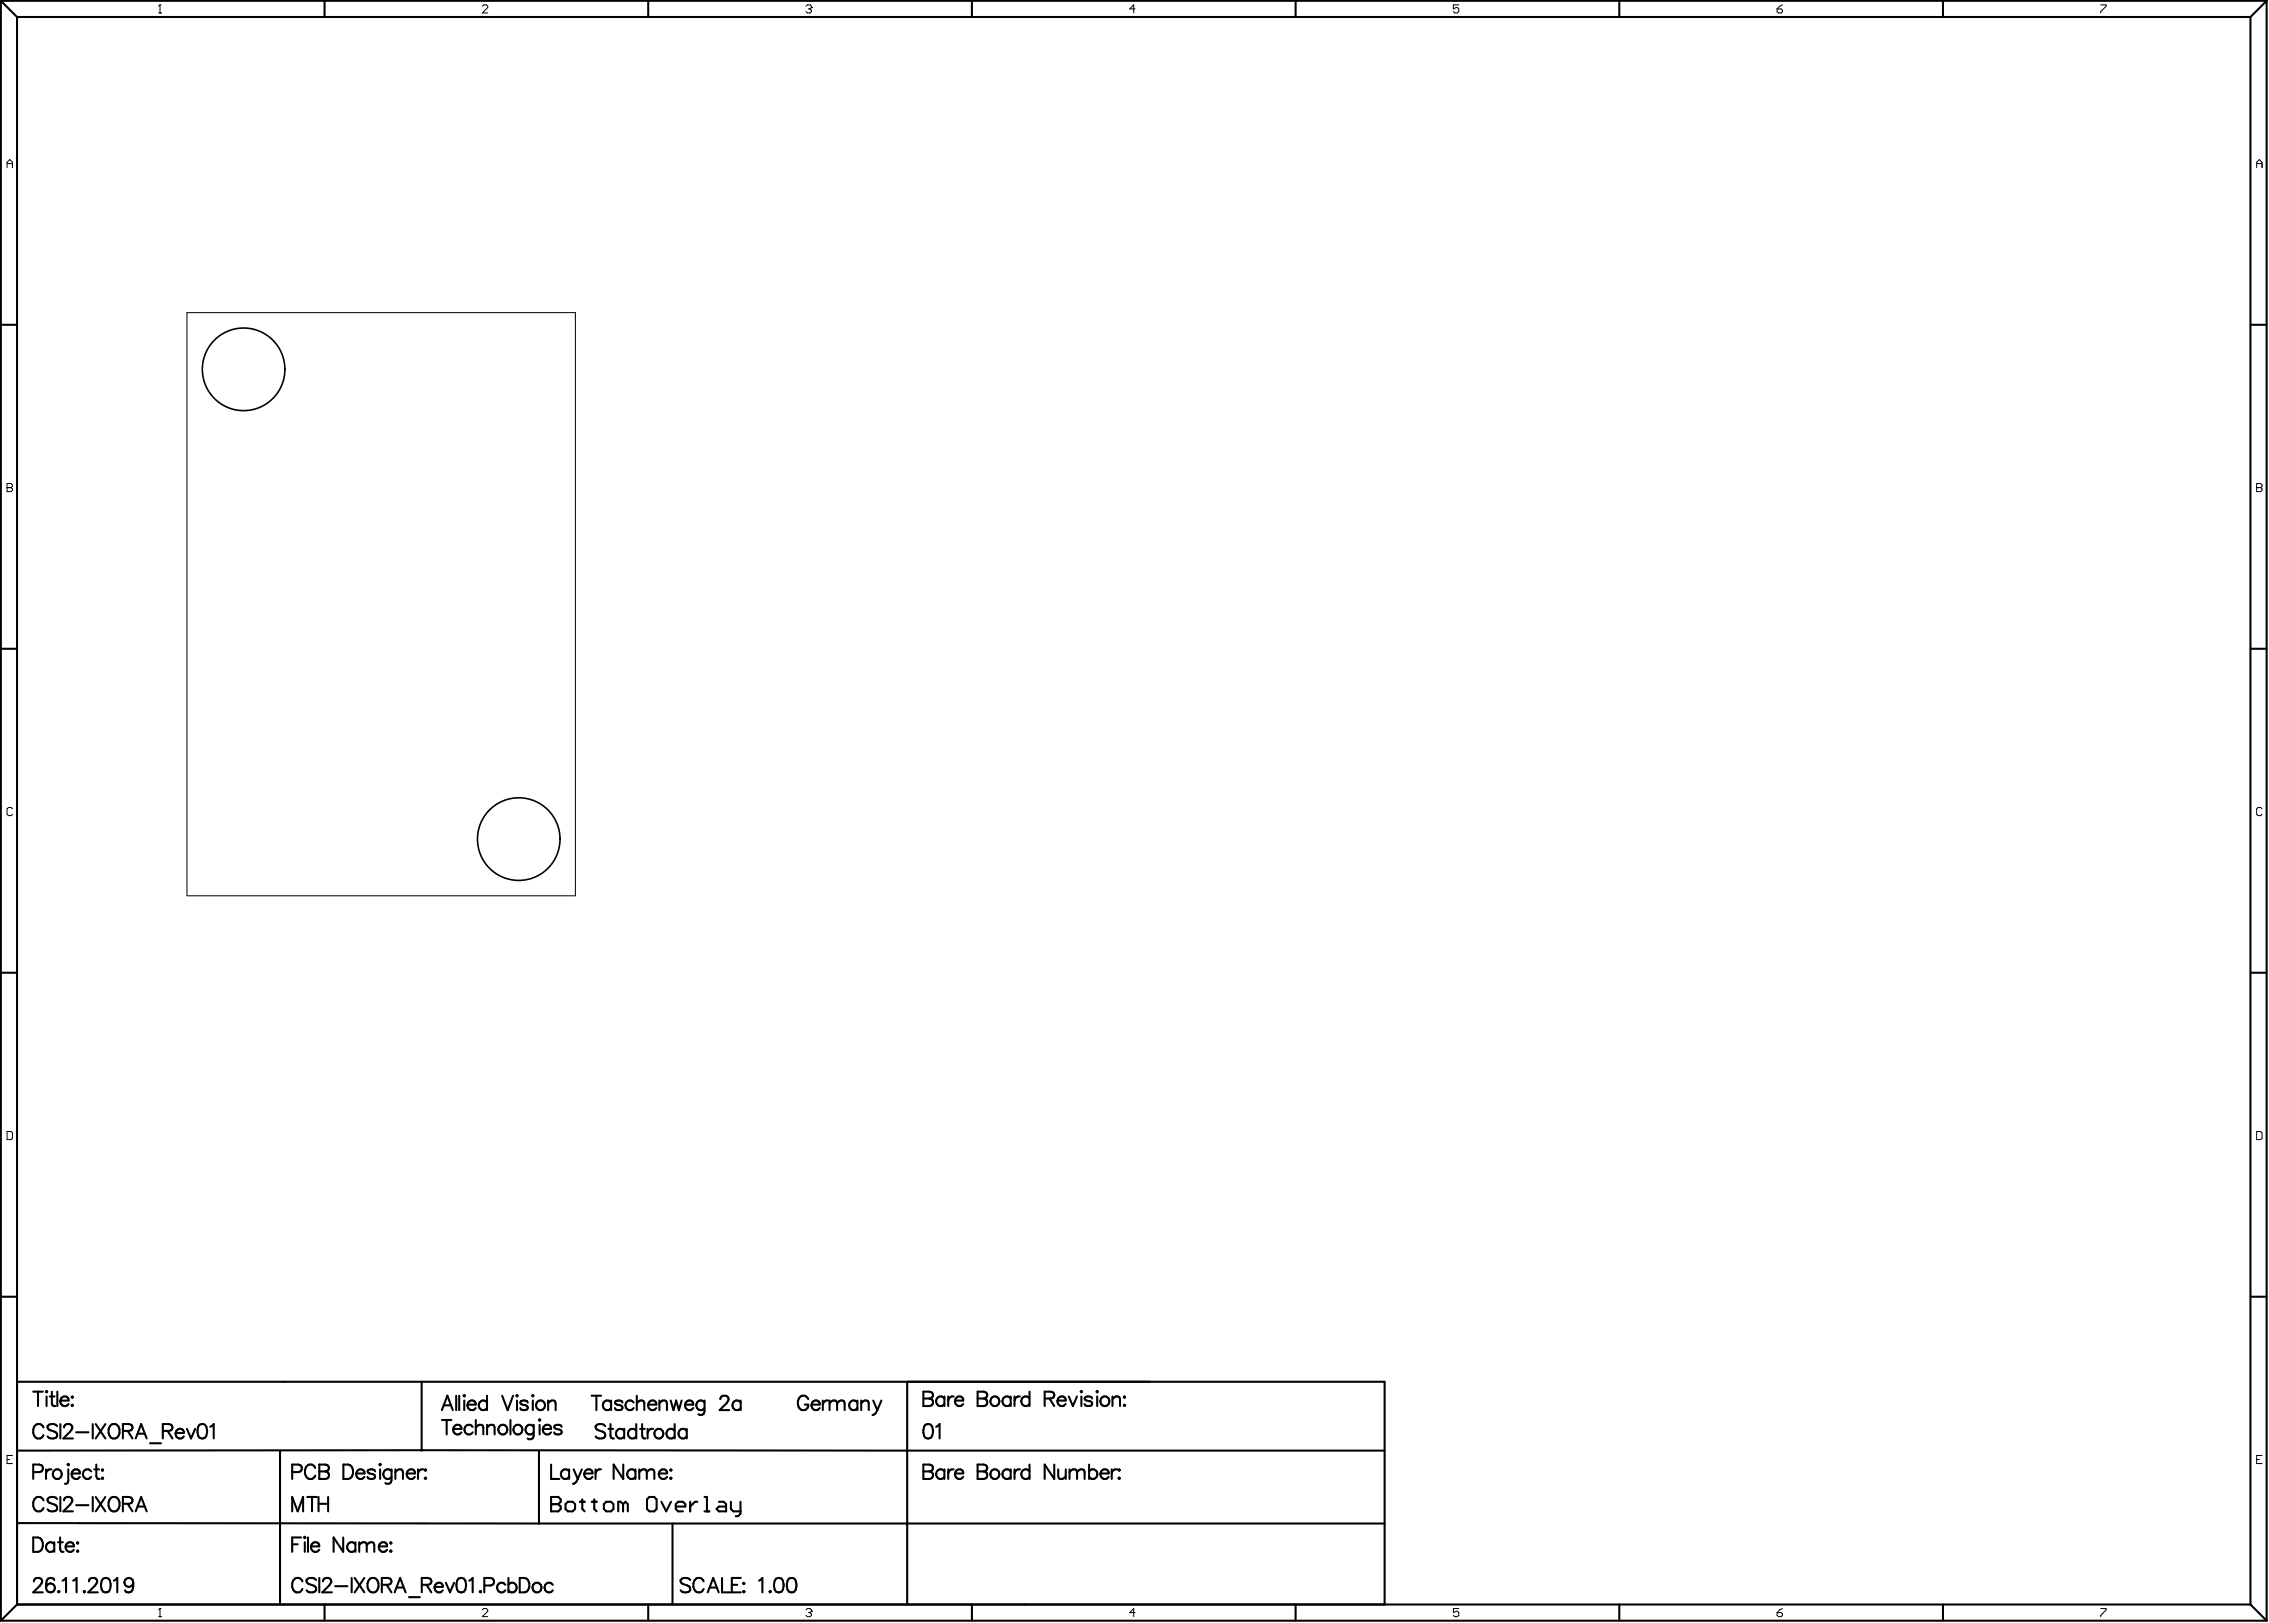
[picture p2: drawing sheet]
<svg xmlns="http://www.w3.org/2000/svg" width="467mm" height="334mm" viewBox="0 0 467 334" stroke-linecap="round" stroke-linejoin="round" font-family="sans-serif">
<g fill="#000">
<circle cx="113.4" cy="309.3" r=".21"/>
<circle cx="3.5" cy="329.9" r=".21"/>
</g>
<g fill="none" stroke="#000" stroke-width=".42">
<path d="M.2 .2l3.3 3.3M.2 .2v333.1M.2 .2h466M3.5 3.5v326.4M3.5 3.5h459.4M66.8 .2v3.3M133.3 .2v3.3M199.9 .2v3.3M266.5 .2v3.3M333.1 .2v3.3M399.7 .2v3.3M462.9 3.5v326.4"/>
<path d="M466.2 .2v333.1M466.2 .2l-3.3 3.3M.2 66.8h3.3M462.9 66.8h3.3M.2 133.4h3.3M462.9 133.4h3.3M.2 200h3.3M462.9 200h3.3M.2 266.6h3.3M462.9 266.6h3.3M3.5 284.1h281.3v45.8M3.5 298.3h281.3"/>
<path d="M6.8 286.2h2M7.8 286.2v2.9M8.9 293.5a1.09 1.09 0 0 0-1.2-.7 1.09 1.09 0 0 0-.9 1.2 1.3 1.3 0 0 0 .3 1.4 1.3 1.3 0 0 0 1.4 .2l.4-.5M9.6 286l.1 .2-.1 .1-.2-.1zM9.6 287.1v2M10.2 287.1h1M10.7 286.2v2.4l.1 .4 .6 .1M11.8 293.2a1.3 1.3 0 0 0-2 0 .76 .76 0 0 0 .5 .9l.9 .3a.72 .72 0 0 1 .5 .5 .72 .72 0 0 1-.2 .7 1.36 1.36 0 0 1-1.7-.2M11.8 286.2v2.9M12.4 288a.93 .93 0 0 0 .6 1 .93 .93 0 0 0 1.1-.3M12.4 292.8v3M12.8 287.3a.78 .78 0 0 1 .9-.1 .78 .78 0 0 1 .4 .8h-1.7z"/>
<path d="M13.2 293.5a.74 .74 0 0 1 .5-.7h.6a.72 .72 0 0 1 .4 1.2l-1.7 1.8h2M14.9 287.1l.1 .2-.1 .1-.2-.1zM14.9 288.8l.1 .2-.1 .1-.2-.1zM15.7 294.5h2.5M19.1 292.8v3M19.7 292.8l2 3M21.7 292.8l-2 3M22.6 293.2a1.09 1.09 0 0 1 1.3-.3 1.09 1.09 0 0 1 .7 1.1 1.3 1.3 0 0 1-.3 1.4 1.3 1.3 0 0 1-1.4 .2 1.84 1.84 0 0 1-.3-2.4zM25.3 294.2h1.2l.5-.1a.68 .68 0 0 0 0-1.1l-.5-.2h-1.2v3M26.3 294.2l1 1.6M27.9 295.8l1.1-3 1.2 3M28.3 294.8h1.4"/>
<path d="M30.9 296.8h2.2M33.5 294.2h1.3l.4-.1a.68 .68 0 0 0 0-1.1l-.4-.2h-1.3v3M34.5 294.2l1 1.6M36.1 294.7a.93 .93 0 0 0 .6 1 .93 .93 0 0 0 1.1-.3M36.5 294a.78 .78 0 0 1 .9-.1 .78 .78 0 0 1 .4 .8h-1.7zM38.5 293.8l.8 2 .8-2M41 293a.96 .96 0 0 1 1.5 .4 2.45 2.45 0 0 1-.3 2.2 .96 .96 0 0 1-1.4-.4 2.45 2.45 0 0 1 .2-2.2zM43.3 293.4l.7-.6v3M57.6 298.3v31.6M86.7 284.1v14.2M90.9 290l1.1-3 1.1 3M90.9 292h2"/>
<path d="M91.3 289h1.4M91.9 292v3M93.2 293.8a.93 .93 0 0 0 .6 1.1 .93 .93 0 0 0 1.1-.4M93.6 293.1a.78 .78 0 0 1 .9-.1 .78 .78 0 0 1 .4 .8h-1.7zM93.8 287v3M94.5 287v3M95.5 286.9l.1 .1-.1 .1-.1-.1zM95.5 288v2M96.2 288.8a.93 .93 0 0 0 .5 1.1 .93 .93 0 0 0 1.2-.4M96.6 288.1a.78 .78 0 0 1 .9-.1 .78 .78 0 0 1 .4 .8h-1.7zM97.2 293.4a.94 .94 0 0 0-1.4-.1 .94 .94 0 0 0 0 1.4 .94 .94 0 0 0 1.4-.2M97.9 292v3"/>
<path d="M97.9 293.5l.7-.5 .7 .1 .1 .4v1.5M100.2 288.4a.94 .94 0 0 0-1.4-.1 .94 .94 0 0 0 0 1.4 .94 .94 0 0 0 1.4-.2M100.2 287v3M100.2 293v2M100.2 293.5l.7-.5 .7 .1 .1 .4v1.5M103.3 287l1.1 3 1.1-3M105 292v3M106.3 286.9l.2 .1-.2 .1-.1-.1zM106.3 288v2M108.6 288.4a.89 .89 0 0 0-1.6 0l.4 .4 1 .3 .2 .4a.89 .89 0 0 1-1.6 0M109.6 286.9l.1 .1-.1 .1-.1-.1zM109.6 288v2"/>
<path d="M109.8 293.4a.94 .94 0 0 0-1.4-.1 .94 .94 0 0 0 0 1.4 .94 .94 0 0 0 1.4-.2M109.8 293v2.2a.78 .78 0 0 1-.5 .7 .78 .78 0 0 1-.8-.1M110.9 292l.1-.2 .1 .2-.1 .1zM110.9 298.3v15M111 293v2M111.7 293.8a.93 .93 0 0 0 .5 1.1 .93 .93 0 0 0 1.2-.4M112.1 293.1a.78 .78 0 0 1 .9-.1 .78 .78 0 0 1 .4 .8h-1.7zM112.7 288.5l.7-.5 .8 .1 .1 .4v1.5M112.7 288v2M115.5 293.4a.89 .89 0 0 0-1.5 0l.4 .4 1 .3 .1 .4a.89 .89 0 0 1-1.5 0M121.7 287h2M122.7 287v3"/>
<path d="M124.5 293.2a1.3 1.3 0 0 0-2 0 .76 .76 0 0 0 .6 .9l.8 .3a.72 .72 0 0 1 .6 .5 .72 .72 0 0 1-.3 .7 1.36 1.36 0 0 1-1.7-.2M125.2 293.8h.9M125.6 292.8v2.4l.1 .4 .6 .2M125.7 288.4a.94 .94 0 0 0-1.4-.1 .94 .94 0 0 0 0 1.4 .94 .94 0 0 0 1.4-.2M125.7 288v2M128 288.4a.89 .89 0 0 0-1.5 0l.4 .4 1 .3 .1 .4a.89 .89 0 0 1-1.5 0M128.4 294.2a.94 .94 0 0 0-1.4-.1 .94 .94 0 0 0 0 1.4 .94 .94 0 0 0 1.4-.1M128.4 293.8v2M130.4 288.4a.94 .94 0 0 0-1.4-.1 .94 .94 0 0 0 0 1.4 .94 .94 0 0 0 1.4-.2M130.9 294.2a.94 .94 0 0 0-1.4-.1 .94 .94 0 0 0 0 1.4 .94 .94 0 0 0 1.4-.1M130.9 292.8v3M131 288.5l.7-.5 .7 .1 .1 .4v1.5"/>
<path d="M131 287v3M131.7 293.8h.9M132.1 292.8v2.4l.1 .4 .6 .2M133.2 293.8v2M133.3 288.8a.93 .93 0 0 0 .6 1.1 .93 .93 0 0 0 1.1-.4M133.5 288.4a.82 .82 0 0 1 .9-.4 .82 .82 0 0 1 .6 .8h-1.7zM134.3 293.8a.95 .95 0 0 0-1.1 .9M135.6 288.5l.7-.5 .7 .1 .2 .4v1.5M135.6 288v2M138 288l.5 2 .6-2 .6 2 .5-2M138.8 294.2a.94 .94 0 0 0-1.4-.1 .94 .94 0 0 0 0 1.4 .94 .94 0 0 0 1.4-.1M138.8 292.8v3"/>
<path d="M140.9 288.8a.93 .93 0 0 0 .6 1.1 .93 .93 0 0 0 1.1-.4M141.3 294.2a.94 .94 0 0 0-1.4-.1 .94 .94 0 0 0 0 1.4 .94 .94 0 0 0 1.4-.1M141.3 293.8v2M141.3 288.1a.78 .78 0 0 1 .9-.1 .78 .78 0 0 1 .4 .8h-1.7zM144.9 288.4a.94 .94 0 0 0-1.4-.1 .94 .94 0 0 0 0 1.4 .94 .94 0 0 0 1.4-.2M144.9 288v2.2a.78 .78 0 0 1-.4 .7 .78 .78 0 0 1-.8-.1M148.2 287.7a.74 .74 0 0 1 .5-.7h.6a.72 .72 0 0 1 .4 1.1l-1.7 1.9h2M152.4 288.4a.94 .94 0 0 0-1.4-.1 .94 .94 0 0 0 0 1.4 .94 .94 0 0 0 1.4-.2M152.4 288v2M166.2 287.7a1.09 1.09 0 0 0-1.2-.7 1.09 1.09 0 0 0-.9 1.1 1.3 1.3 0 0 0 .3 1.4 1.3 1.3 0 0 0 1.4 .3l.4-.6v-.4h-.7M166.9 288.8a.93 .93 0 0 0 .6 1.1 .93 .93 0 0 0 1.1-.4M167.1 288.4a.82 .82 0 0 1 .9-.4 .82 .82 0 0 1 .6 .8h-1.7z"/>
<path d="M169.2 288v2M170.4 288a.95 .95 0 0 0-1.2 .8M170.6 288.5l.7-.5 .7 .1 .2 .4M170.6 288v2M172.2 288.5l.7-.5 .7 .1 .1 .4v1.5M172.2 288.5v1.5M176.4 288.4a.94 .94 0 0 0-1.4-.1 .94 .94 0 0 0 0 1.4 .94 .94 0 0 0 1.4-.2M176.4 288v2M177.1 288.5l.8-.5 .7 .1 .1 .4v1.5M177.1 288v2M179.6 288l.9 2M180.5 290a1.13 1.13 0 0 1-1 .9"/>
<path d="M181.3 288l-.8 2M186.6 284.1v45.8M189.9 286.2h1.3l.4 .1a.68 .68 0 0 1 0 1.1l-.4 .2a.78 .78 0 0 1 .7 .7 .78 .78 0 0 1-.7 .8h-1.3zM189.9 287.6h1.3M190.4 293a.96 .96 0 0 1 1.4 .4 2.45 2.45 0 0 1-.3 2.2 .96 .96 0 0 1-1.4-.4 2.45 2.45 0 0 1 .3-2.2zM192.6 293.4l.7-.6v3M194.3 287.6a.94 .94 0 0 0-1.4-.2 .94 .94 0 0 0 0 1.4 .94 .94 0 0 0 1.4-.1M194.3 287.1v2M195 287.1v2M196.2 287.1a.95 .95 0 0 0-1.2 .9M196.4 288a.93 .93 0 0 0 .6 1 .93 .93 0 0 0 1.1-.3M196.6 287.6a.82 .82 0 0 1 .9-.5 .82 .82 0 0 1 .6 .9h-1.7z"/>
<path d="M201.1 286.2h1.3l.4 .1a.68 .68 0 0 1 0 1.1l-.4 .2a.78 .78 0 0 1 .7 .7 .78 .78 0 0 1-.7 .8h-1.3zM201.1 287.6h1.3M207.9 287.6a.94 .94 0 0 0-1.4-.2 .94 .94 0 0 0 0 1.4 .94 .94 0 0 0 1.4-.1M207.9 287.1v2M208.7 287.1v2M209.8 287.1a.95 .95 0 0 0-1.1 .9M211.8 287.6a.94 .94 0 0 0-1.4-.2 .94 .94 0 0 0 0 1.4 .94 .94 0 0 0 1.4-.1M211.8 286.2v2.9M214.9 287.6h1.3l.4-.2a.68 .68 0 0 0 0-1.1l-.4-.1h-1.3v2.9M215.9 287.6l1 1.5M217.5 288a.93 .93 0 0 0 .6 1 .93 .93 0 0 0 1.1-.3M217.7 287.6a.82 .82 0 0 1 .9-.5 .82 .82 0 0 1 .6 .9h-1.7z"/>
<path d="M219.8 287.1l.9 2 .8-2M222.4 286l.2 .2-.2 .1-.1-.1zM222.4 287.1v2M224.6 287.6a.89 .89 0 0 0-1.5 0l.4 .4 1 .3 .1 .4a.89 .89 0 0 1-1.5 0M225.7 287.1v2M225.7 286l.1 .2-.1 .1-.1-.1zM228.8 287.7l.7-.6 .7 .2 .2 .4v1.4M228.8 287.1v2M231.3 287.1l.1 .2-.1 .1-.1-.1zM231.3 288.8l.1 .2-.1 .1-.1-.1zM3.6 313.2l107.3 .1M6.8 302.7h1.3a.78 .78 0 0 0 .7-.8 .78 .78 0 0 0-.7-.8h-1.3v3"/>
<path d="M6.8 316.1h1a1.58 1.58 0 0 1 1 1.5 1.58 1.58 0 0 1-1 1.5h-1zM8.9 308.5a1.09 1.09 0 0 0-1.2-.7 1.09 1.09 0 0 0-.9 1.1 1.3 1.3 0 0 0 .3 1.4 1.3 1.3 0 0 0 1.4 .3l.4-.5M9.5 302.1v2M10.6 302.1a.95 .95 0 0 0-1.1 .9M11.2 317.5a.94 .94 0 0 0-1.4-.1 .94 .94 0 0 0 0 1.4 .94 .94 0 0 0 1.4-.1M11.2 317.1v2M11.8 308.2a1.3 1.3 0 0 0-2 0 .76 .76 0 0 0 .5 .9l.9 .3a.72 .72 0 0 1 .5 .5 .72 .72 0 0 1-.2 .7 1.36 1.36 0 0 1-1.7-.3M11.9 317.1h1M12.4 316.1v2.4l.1 .5 .6 .1M12.4 307.8v3M13.2 308.5a.74 .74 0 0 1 .5-.7h.6a.72 .72 0 0 1 .4 1.1l-1.7 1.9h2M13.5 318a.93 .93 0 0 0 .6 1 .93 .93 0 0 0 1.1-.3"/>
<path d="M13.9 317.3a.78 .78 0 0 1 .9-.1 .78 .78 0 0 1 .4 .8h-1.7zM14 302.1v2.4l-.1 .5-.6 .1M14 301l.2 .1-.2 .2-.1-.2zM14.7 303a.93 .93 0 0 0 .6 1 .93 .93 0 0 0 1.1-.3M14.9 302.6a.82 .82 0 0 1 .9-.5 .82 .82 0 0 1 .6 .9h-1.7zM15.7 309.5h2.5M15.8 319l.2-.2 .1 .2-.1 .1zM16 317.1l.1 .2-.1 .1-.2-.1zM18.8 302.6a.94 .94 0 0 0-1.4-.2 .94 .94 0 0 0 0 1.4 .94 .94 0 0 0 1.4-.1M19.1 307.8v3M19.4 302.1h1M19.7 307.8l2 3"/>
<path d="M19.8 301.1v2.4l.2 .5 .5 .1M21.1 302.1l.1 .2-.1 .1-.2-.1zM21.1 303.8l.1 .2-.1 .1-.2-.1zM21.7 307.8l-2 3M22.6 308.2a1.09 1.09 0 0 1 1.3-.4 1.09 1.09 0 0 1 .7 1.1 1.3 1.3 0 0 1-.3 1.4 1.3 1.3 0 0 1-1.4 .3 1.84 1.84 0 0 1-.3-2.4zM25.3 309.2h1.2l.5-.1a.68 .68 0 0 0 0-1.1l-.5-.2h-1.2v3M26.3 309.2l1 1.6M27.9 310.8l1.1-3 1.2 3M28.3 309.8h1.4M60.1 302.7h1.3a.78 .78 0 0 0 .7-.8 .78 .78 0 0 0-.7-.8h-1.3v3M60.1 310.8v-3l1.1 3 1.2-3v3M60.1 317.5h1.1"/>
<path d="M61.9 316.1h-1.8v3M62.7 316l.1 .1-.1 .2-.2-.2zM62.7 317.1v2M63.2 307.8h2M63.4 316.1v3M64 318a.93 .93 0 0 0 .5 1 .93 .93 0 0 0 1.2-.3M64.2 307.8v3M64.4 317.3a.78 .78 0 0 1 .9-.1 .78 .78 0 0 1 .4 .8h-1.7zM64.8 301.9a1.09 1.09 0 0 0-1.2-.8 1.09 1.09 0 0 0-.9 1.2 1.3 1.3 0 0 0 .3 1.4 1.3 1.3 0 0 0 1.4 .3l.4-.6M65.5 307.8v3M65.5 309.2h2M65.7 301.1h1.2l.5 .2a.68 .68 0 0 1 0 1.1l-.5 .2a.78 .78 0 0 1 .8 .7 .78 .78 0 0 1-.8 .8h-1.2z"/>
<path d="M65.7 302.6h1.2M67.5 307.8v3M70.6 316.1v3l-2-3v3M70.6 301.1h1a1.58 1.58 0 0 1 1.1 1.5 1.58 1.58 0 0 1-1.1 1.5h-1zM73.1 317.5a.94 .94 0 0 0-1.4-.1 .94 .94 0 0 0 0 1.4 .94 .94 0 0 0 1.4-.1M73.1 317.1v2M73.3 303a.93 .93 0 0 0 .5 1 .93 .93 0 0 0 1.2-.3M73.7 302.3a.78 .78 0 0 1 .9-.1 .78 .78 0 0 1 .4 .8h-1.7zM73.9 317.7l.7-.6 .7 .2 .1 .4M73.9 317.1v2M75.4 317.7l.7-.6 .8 .2 .1 .4v1.4M75.4 317.7v1.4"/>
<path d="M77.1 302.6a.89 .89 0 0 0-1.5 0l.1 .2 1.3 .5 .1 .4a.89 .89 0 0 1-1.5 0M77.9 318a.93 .93 0 0 0 .6 1 .93 .93 0 0 0 1.1-.3M78.1 317.5a.82 .82 0 0 1 .9-.4 .82 .82 0 0 1 .6 .9h-1.7zM78.2 301l.1 .1-.1 .2-.2-.2zM78.2 302.1v2M80.2 319l.2-.2 .1 .2-.1 .1zM80.4 317.1l.1 .2-.1 .1-.2-.1zM80.5 302.6a.94 .94 0 0 0-1.3-.2 .94 .94 0 0 0 0 1.4 .94 .94 0 0 0 1.3-.1M80.5 302.1v2.3a.78 .78 0 0 1-.4 .7 .78 .78 0 0 1-.8-.1M81.3 302.7l.7-.6 .7 .2 .2 .4v1.4M81.3 302.1v2M83.7 303a.93 .93 0 0 0 .5 1 .93 .93 0 0 0 1.1-.3"/>
<path d="M83.8 302.6a.82 .82 0 0 1 .9-.5 .82 .82 0 0 1 .6 .9h-1.6zM86 302.1v2M87.1 302.1a.95 .95 0 0 0-1.1 .9M87.5 302.1l.2 .2-.2 .1-.1-.1zM87.5 303.8l.2 .2-.2 .1-.1-.1zM110.9 313.3h173.9M113.4 307.8h1.4l.5 .5v.5l-.5 .5 .5 .5v.5l-.5 .5h-1.4zM113.4 301.1v3h1.7M113.4 309.3h1.4M116.8 308.8h1l.5 .5v1l-.5 .5h-1l-.5-.5v-1zM117.1 302.6a.94 .94 0 0 0-1.4-.2 .94 .94 0 0 0 0 1.4 .94 .94 0 0 0 1.4-.1M117.1 302.1v2"/>
<path d="M118 302.1l.8 2M118.8 304.1a1.14 1.14 0 0 1-.9 1M119.3 308.8h1M119.7 302.1l-.9 2M119.8 308.3v2l.5 .5M120.2 303a.93 .93 0 0 0 .5 1 .93 .93 0 0 0 1.2-.3M120.6 302.3a.78 .78 0 0 1 .9-.1 .78 .78 0 0 1 .4 .8h-1.7zM121.7 308.8h1M122.2 308.3v2l.5 .5M122.5 302.1v2M123.6 302.1a.95 .95 0 0 0-1.1 .9M124.7 308.8h1l.5 .5v1l-.5 .5h-1l-.5-.5v-1z"/>
<path d="M128.2 309.3l-.5-.5h-.5v2M128.2 309.3v1.5M128.2 309.3l.4-.5 .5 .5v1.5M128.2 301.1v3l-2-3v3M130.7 302.6a.94 .94 0 0 0-1.4-.2 .94 .94 0 0 0 0 1.4 .94 .94 0 0 0 1.4-.1M130.7 302.1v2M131.5 302.7l.7-.6 .7 .2 .1 .4M131.5 302.1v2M133 302.7l.8-.6 .7 .2 .1 .4v1.4M133 302.7v1.4M133.6 307.8h1l.5 .5v2l-.5 .5h-1l-.5-.5v-2zM135.5 303a.93 .93 0 0 0 .6 1 .93 .93 0 0 0 1.1-.3"/>
<path d="M135.9 302.3a.78 .78 0 0 1 .9-.1 .78 .78 0 0 1 .4 .8h-1.7zM136 308.8l1 2 1-2M138 302.1l.1 .2-.1 .1-.1-.1zM138 303.8l.1 .2-.1 .1-.1-.1zM138.3 313.3v16.6M139 309.8h2v-.5l-.5-.5h-1l-.5 .5v1l.5 .5h1M142 308.8v2M143.4 308.8h-.5l-.9 1M144.9 307.8h.5v3M144.9 310.8h1M147.9 308.8h1l.5 .5v1.5h-1.5l-.5-.5 .5-.5h1.5M150.3 308.8v1.5l.5 .5h1.5"/>
<path d="M152.3 308.8v2.5l-.5 .5h-.5M189.9 301.1h1.3l.4 .2a.68 .68 0 0 1 0 1.1l-.4 .2a.78 .78 0 0 1 .7 .7 .78 .78 0 0 1-.7 .8h-1.3zM189.9 302.6h1.3M194.3 302.6a.94 .94 0 0 0-1.4-.2 .94 .94 0 0 0 0 1.4 .94 .94 0 0 0 1.4-.1M194.3 302.1v2M195 302.1v2M196.2 302.1a.95 .95 0 0 0-1.2 .9M196.4 303a.93 .93 0 0 0 .6 1 .93 .93 0 0 0 1.1-.3M196.6 302.6a.82 .82 0 0 1 .9-.5 .82 .82 0 0 1 .6 .9h-1.7zM201.1 301.1h1.3l.4 .2a.68 .68 0 0 1 0 1.1l-.4 .2a.78 .78 0 0 1 .7 .7 .78 .78 0 0 1-.7 .8h-1.3zM201.1 302.6h1.3M207.9 302.6a.94 .94 0 0 0-1.4-.2 .94 .94 0 0 0 0 1.4 .94 .94 0 0 0 1.4-.1"/>
<path d="M207.9 302.1v2M208.7 302.1v2M209.8 302.1a.95 .95 0 0 0-1.1 .9M211.8 302.6a.94 .94 0 0 0-1.4-.2 .94 .94 0 0 0 0 1.4 .94 .94 0 0 0 1.4-.1M211.8 301.1v3M216.9 301.1v3l-2-3v3M217.7 302.1v1.4l.1 .5 .7 .1 .7-.6M219.2 302.1v2M220 302.7l.7-.6 .7 .2 .1 .4M220 302.1v2M221.5 302.7l.8-.6 .7 .2 .1 .4v1.4M221.5 302.7v1.4"/>
<path d="M224 302.6a.94 .94 0 0 1 1.4-.2 .94 .94 0 0 1 0 1.4 .94 .94 0 0 1-1.4-.1M224 301.1v3M226.4 303a.93 .93 0 0 0 .5 1 .93 .93 0 0 0 1.1-.3M226.8 302.3a.78 .78 0 0 1 .8-.1 .78 .78 0 0 1 .4 .8h-1.6zM228.7 302.1v2M229.8 302.1a.95 .95 0 0 0-1.1 .9M230.2 302.1l.2 .2-.2 .1-.1-.1zM230.2 303.8l.2 .2-.2 .1-.1-.1zM.2 333.3h466M3.5 329.9l-3.3 3.4M3.5 329.9h459.4M7 325.2a.74 .74 0 0 1 .5-.7h.6a.72 .72 0 0 1 .4 1.1l-1.7 1.8h2"/>
<path d="M11.2 324.9a.87 .87 0 0 0-1.3-.3l-.3 .4-.1 1.4M12.1 327.1l.1 .2-.1 .1-.2-.1zM12.9 325l.7-.5v2.9M15 325l.8-.5v2.9M17.4 327.1l.1 .2-.1 .1-.2-.1zM18.3 325.2a.74 .74 0 0 1 .6-.7h.5a.72 .72 0 0 1 .4 1.1l-1.7 1.8h2M21.2 324.6a.96 .96 0 0 1 1.4 .4 2.45 2.45 0 0 1-.3 2.3 .96 .96 0 0 1-1.4-.4 2.45 2.45 0 0 1 .3-2.3zM23.4 325l.7-.5v2.9M27.4 325.5l-.1 1.4a.86 .86 0 0 1-.8 .5 .86 .86 0 0 1-.8-.4M62.2 325.2a1.09 1.09 0 0 0-1.2-.7 1.09 1.09 0 0 0-.9 1.1 1.3 1.3 0 0 0 .3 1.4 1.3 1.3 0 0 0 1.4 .3l.4-.6M65 324.9a1.3 1.3 0 0 0-2 0 .76 .76 0 0 0 .6 .8l.9 .3a.72 .72 0 0 1 .5 .6 .72 .72 0 0 1-.3 .7 1.36 1.36 0 0 1-1.7-.3M65.7 324.5v2.9"/>
<path d="M66.4 325.2a.74 .74 0 0 1 .6-.7h.6a.72 .72 0 0 1 .4 1.1l-1.7 1.8h2M66.8 329.9v3.4M68.9 326.2h2.6M72.3 324.5v2.9M73 324.5l1.9 2.9M74.9 324.5l-1.9 2.9M76.2 324.6a1.13 1.13 0 0 1 1.7 1 1.3 1.3 0 0 1-.3 1.4 1.3 1.3 0 0 1-1.4 .3 1.8 1.8 0 0 1 0-2.7zM78.5 325.9h1.3l.4-.2a.68 .68 0 0 0 0-1.1l-.4-.1h-1.3v2.9M79.5 325.9l1 1.5M81.2 327.4l1.1-2.9 1.1 2.9M81.6 326.4h1.4M84.1 328.4h2.3"/>
<path d="M86.8 325.9h1.2l.4-.2a.68 .68 0 0 0 0-1.1l-.4-.1h-1.2v2.9M87.7 325.9l1 1.5M89.4 326.3a.93 .93 0 0 0 .5 1.1 .93 .93 0 0 0 1.2-.4M89.8 325.6a.78 .78 0 0 1 .9-.1 .78 .78 0 0 1 .4 .8h-1.7zM91.7 325.5l.9 1.9 .8-1.9M94.3 324.6a.96 .96 0 0 1 1.4 .4 2.45 2.45 0 0 1-.3 2.3 .96 .96 0 0 1-1.4-.4 2.45 2.45 0 0 1 .3-2.3zM96.5 325l.7-.5v2.9M98.8 327.1l.2 .2-.2 .1-.1-.1zM99.6 326h1.3a.78 .78 0 0 0 .7-.8 .78 .78 0 0 0-.7-.7h-1.3v2.9M103.9 325.9a.94 .94 0 0 0-1.3-.2 .94 .94 0 0 0 0 1.4 .94 .94 0 0 0 1.3-.1M104.6 325.9a.94 .94 0 0 1 1.4-.2 .94 .94 0 0 1 0 1.4 .94 .94 0 0 1-1.4-.1M104.6 324.5v2.9"/>
<path d="M106.9 324.5h1a1.58 1.58 0 0 1 1 1.4 1.58 1.58 0 0 1-1 1.5h-1zM113.7 325.9a.94 .94 0 0 0-1.4-.2 .94 .94 0 0 0 0 1.4 .94 .94 0 0 0 1.4-.1M133.3 329.9v3.4M142 324.9a1.3 1.3 0 0 0-2 0 .76 .76 0 0 0 .6 .8l.8 .3a.72 .72 0 0 1 .5 .6 .72 .72 0 0 1-.2 .7 1.36 1.36 0 0 1-1.7-.3M144.7 325.2a1.09 1.09 0 0 0-1.2-.7 1.09 1.09 0 0 0-.9 1.1 1.3 1.3 0 0 0 .3 1.4 1.3 1.3 0 0 0 1.4 .3l.4-.6M145.6 327.4l1.1-2.9 1.1 2.9M146 326.4h1.4M148.5 324.5v2.9h1.7M150.5 325.9h1.2M152.4 324.5h-1.9v2.9h1.9M153 327.1l.1 .2-.1 .1-.1-.1zM153 325.5l.1 .1-.1 .1-.1-.1z"/>
<path d="M156.1 325l.7-.5v2.9M158.4 327.1l.2 .2-.2 .1-.1-.1zM159.6 324.6a.96 .96 0 0 1 1.4 .4 2.45 2.45 0 0 1-.2 2.3 .96 .96 0 0 1-1.4-.4 2.45 2.45 0 0 1 .2-2.3zM162.3 324.6a.96 .96 0 0 1 1.4 .4 2.45 2.45 0 0 1-.3 2.3 .96 .96 0 0 1-1.4-.4 2.45 2.45 0 0 1 .3-2.3zM199.9 329.9v3.4M266.5 329.9v3.4M333.1 329.9v3.4M399.7 329.9v3.4M462.9 329.9l3.3 3.4"/>
<circle cx="103.4" cy="293.9" r=".98"/>
<circle cx="106.5" cy="293.9" r=".98"/>
<circle cx="111.1" cy="289" r=".98"/>
<circle cx="135.5" cy="294.8" r=".98"/>
<circle cx="204.6" cy="288.2" r=".98"/>
<circle cx="227.2" cy="288.2" r=".98"/>
<circle cx="11.7" cy="303.1" r=".98"/>
<circle cx="204.6" cy="303.1" r=".98"/>
<circle cx="10.4" cy="326.5" r=".92"/>
<circle cx="26.5" cy="325.4" r=".92"/>
<circle cx="110.5" cy="326.4" r=".98"/>
</g>
<g fill="none" stroke="#000" stroke-width=".21">
<path d="M32.6 2.7h.6M32.9 1h.1M32.9 1v1.7M32.9 1l-.3 .3M99.2 1.3l.3-.3h.5l.3 .3v.3l-1.1 1.1h1.1M165.8 1.3l.3-.3h.5l.3 .3v.3M166.3 1.8h.3M166.6 1.8l.3 .3v.3l-.3 .3h-.5l-.3-.3M166.9 1.6h.1M166.9 1.6l-.3 .2M233.5 1.8h-1.1l.8-.8v1.7M300.1 1h-1.1v.8l.5-.2h.3l.3 .2v.6l-.3 .3h-.6l-.2-.3"/>
<path d="M365.5 1.8h.9l.2 .3v.3l-.2 .3h-.6l-.3-.3zM366.6 1l-.5 .3-.6 .5M432.1 1h1.1v.3l-1.1 1.1v.3M1.5 33.6h1.1M1.5 34.5v-1.1l.5-.6 .6 .6v1.1M464.2 34.5v-1.1l.5-.6 .6 .6v1.1M464.2 33.6h1.1M38.5 64.3h79.9v119.9h-79.9zM1.5 99.4h.8l.3 .3v.3l-.3 .3 .3 .2v.3l-.3 .3h-.8zM464.2 99.4h.8l.3 .3v.3l-.3 .3 .3 .2v.3l-.3 .3h-.8zM1.5 100.3h.1M1.5 100.3h.8"/>
<path d="M464.2 100.3h.1M464.2 100.3h.8M2.6 166.3l-.3-.3h-.6l-.2 .3v1.1l.2 .3h.6l.3-.3M465.3 166.3l-.3-.3h-.5l-.3 .3v1.1l.3 .3h.5l.3-.3M1.5 232.7h.8l.3 .2v1.2l-.3 .2h-.8zM464.2 232.7h.8l.3 .2v1.2l-.3 .2h-.8zM2.6 299.3h-1.1v1.6h1.1M465.3 299.3h-1.1v1.6h1.1M1.5 300.1h.5M464.2 300.1h.5M32.6 332.4h.6M32.9 330.8h.1"/>
<path d="M32.9 330.8v1.6M32.9 330.8l-.3 .2M99.2 331l.3-.2h.5l.3 .2v.3l-1.1 1.1h1.1M165.8 331l.3-.2h.5l.3 .2v.3M166.3 331.6h.3M166.6 331.6l.3 .3v.2l-.3 .3h-.5l-.3-.3M166.9 331.3h.1M166.9 331.3l-.3 .3M233.5 331.6h-1.1l.8-.8v1.6M300.1 330.8h-1.1v.8l.5-.3h.3l.3 .3v.5l-.3 .3h-.6l-.2-.3M365.5 331.6h.9l.2 .3v.2l-.2 .3h-.6l-.3-.3zM366.6 330.8l-.5 .2-.6 .6"/>
<path d="M432.1 330.8h1.1v.2l-1.1 1.1v.3"/>
</g>
<g fill="none" stroke="#000" stroke-width=".33">
<circle cx="50.1" cy="75.9" r="8.5"/>
<circle cx="106.7" cy="172.5" r="8.5"/>
</g>
</svg>
